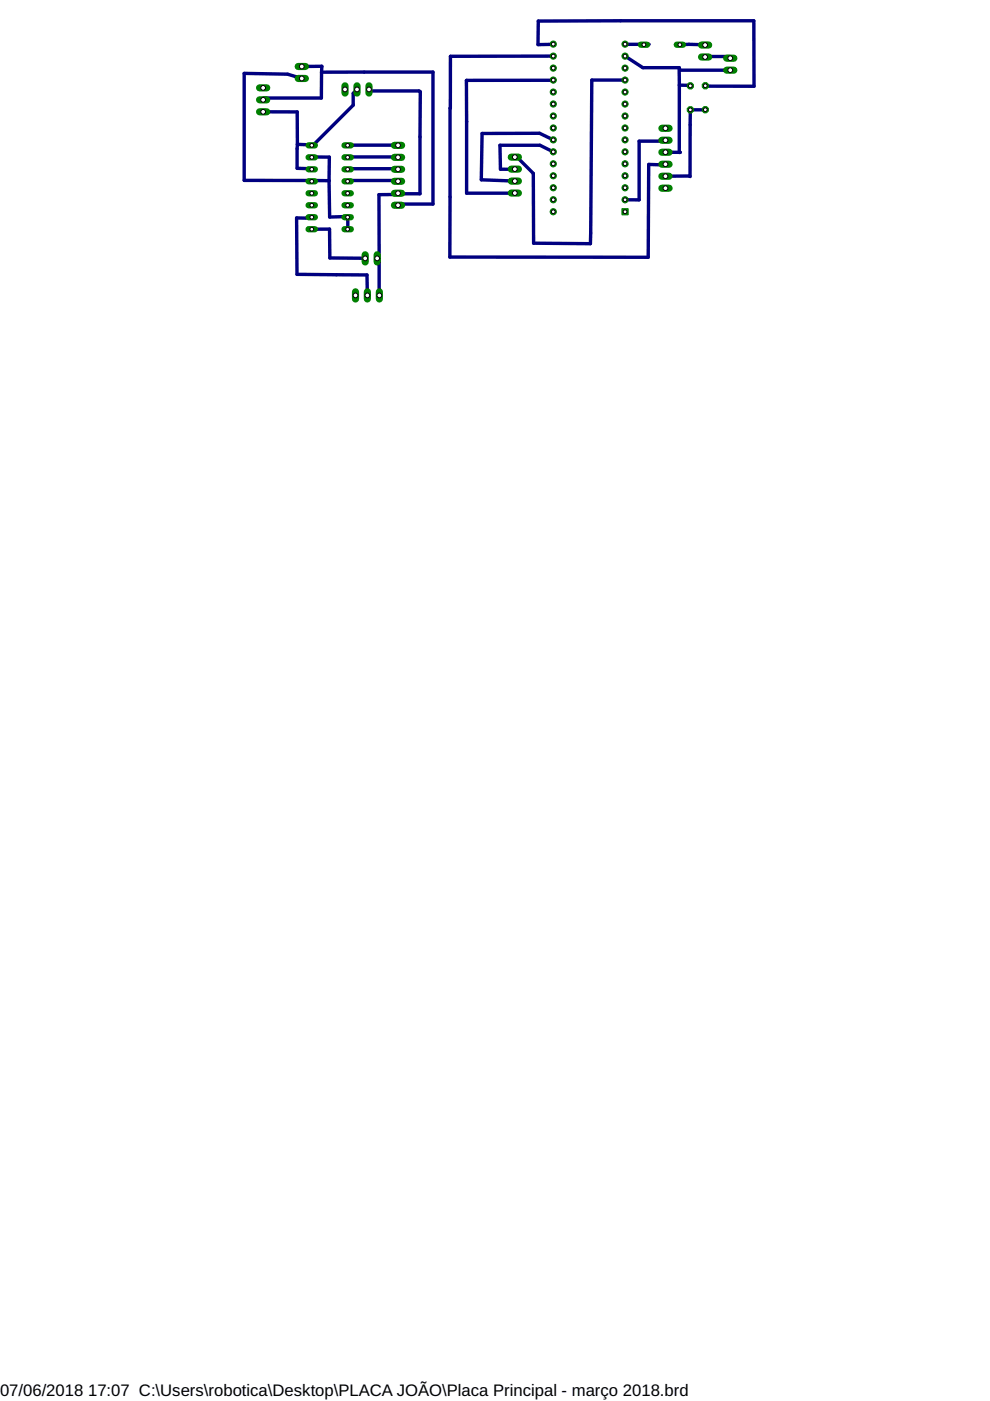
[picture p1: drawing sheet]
<svg xmlns="http://www.w3.org/2000/svg" width="210mm" height="297mm" viewBox="0 0 210 297" stroke-linecap="round" stroke-linejoin="round" font-family="sans-serif">
<defs><g id="words">
<g font-size="3.5">
<text x="0" y="296">07/06/2018</text>
<text x="18.7" y="296">17:07 C:\Users\robotica\Desktop\PLACA JOÃO\Placa Principal - março 2018.brd</text>
</g>
</g></defs>
<g fill="none" stroke="#000080" stroke-width=".72">
<path d="M64 14.1h4.2v1.2M64 16.6l-3-.9-9.2-.1v22.6l14.1 .1 .2 .1 .3-.1h3.4M68.2 15.3l-.1 5.5h-12.2l-.1 .4M68.2 15.3h23.6v28h-7.2l-.2 .2M75.7 19l-.8 .8v2.5l-8.5 8.5-3.3-.2M78.2 19l.2 .3h10.4l.3 .2-.1 21.6h-4.6v-.1l-.3 .2-3.8 .1 .1 13.5h-.4l.4 .5v7.9v-.6M117.3 9.4h.1l-3.3 .1v-5l45.7-.1 .1 13.9-10.4-.1M117.3 11.9h-21.8l-.1 42.6h42l.1-19.6h2.6l1-.1M117.3 17h.1h-18.5v24l10.3-.1M132.5 17h-7l-.3 34.7-12.1-.1v-14.8l-3.5-3.5h-.4M132.5 11.9l3.8 2.5h7.7M132.5 9.4h5.1l-1.1 .1"/>
<path d="M144 14.4v3.7M144 14.4l.1 .5h10.7M144 18.1l2.4 .1M144 18.1v14.2h.2h-3.1M144.1 9.5l2-.1 3.4 .1M149.5 12.1l5.2-.1 .1 .3M55.8 23.7h7.2l.1 6.9M63.1 30.6l-.1 5.1 2.9 .1 .2 .1M66.1 33.4l3.7-.1v5M69.8 38.3l.1 7.7 3.8-.1v2.7M73.7 30.8h10.7M73.7 38.4l.2-.1h10.2l.3 .1"/>
<path d="M73.7 35.9l.2-.1h10.2l.3 .1M73.7 33.4h10.7M117.3 32.2l-2.8-1.4h-8.5l.1 5.1h3.2h-.1M117.3 29.7l-2.9-1.4h-12.2l-.2 9.8 7.3 .3h-.1M141.1 29.7l-.9 .2h-4.7v12.5h-3M149.5 23.3v.3l.2-.3h-3.3l-.1 14.1h-5.2M66.1 48.6h3.8v6.1l7.5 .1M66.1 46.1l-.2 .2-3-.1 .1 12 14.8 .1 .1 4.3"/>
</g>
<circle cx="146.4" cy="23.3" r=".71" fill="#008000" stroke="#008000" stroke-width=".21"/>
<circle cx="146.4" cy="23.3" r=".4" fill="#fff" stroke="#000" stroke-width=".21"/>
<circle cx="146.4" cy="18.2" r=".71" fill="#008000" stroke="#008000" stroke-width=".21"/>
<circle cx="146.4" cy="18.2" r=".4" fill="#fff" stroke="#000" stroke-width=".21"/>
<circle cx="149.5" cy="23.3" r=".71" fill="#008000" stroke="#008000" stroke-width=".21"/>
<circle cx="149.5" cy="23.3" r=".4" fill="#fff" stroke="#000" stroke-width=".21"/>
<circle cx="149.5" cy="18.2" r=".71" fill="#008000" stroke="#008000" stroke-width=".21"/>
<circle cx="149.5" cy="18.2" r=".4" fill="#fff" stroke="#000" stroke-width=".21"/>
<path d="M63.2 16.6h1.5" fill="none" stroke="#008000" stroke-width="1.5"/>
<circle cx="64" cy="16.6" r=".51" fill="#fff" stroke="#000" stroke-width=".21"/>
<path d="M63.2 14.1h1.5" fill="none" stroke="#008000" stroke-width="1.5"/>
<circle cx="64" cy="14.1" r=".51" fill="#fff" stroke="#000" stroke-width=".21"/>
<path d="M131.9 44.2h1.3v1.4h-1.3z" fill="#008000" stroke="#008000" stroke-width=".21"/>
<circle cx="132.5" cy="44.9" r=".4" fill="#fff" stroke="#000" stroke-width=".21"/>
<circle cx="132.5" cy="42.4" r=".66" fill="#008000" stroke="#008000" stroke-width=".21"/>
<circle cx="132.5" cy="42.4" r=".4" fill="#fff" stroke="#000" stroke-width=".21"/>
<circle cx="132.5" cy="39.8" r=".66" fill="#008000" stroke="#008000" stroke-width=".21"/>
<circle cx="132.5" cy="39.8" r=".4" fill="#fff" stroke="#000" stroke-width=".21"/>
<circle cx="132.5" cy="37.3" r=".66" fill="#008000" stroke="#008000" stroke-width=".21"/>
<circle cx="132.5" cy="37.3" r=".4" fill="#fff" stroke="#000" stroke-width=".21"/>
<circle cx="132.5" cy="34.7" r=".66" fill="#008000" stroke="#008000" stroke-width=".21"/>
<circle cx="132.5" cy="34.7" r=".4" fill="#fff" stroke="#000" stroke-width=".21"/>
<circle cx="132.5" cy="32.2" r=".66" fill="#008000" stroke="#008000" stroke-width=".21"/>
<circle cx="132.5" cy="32.2" r=".4" fill="#fff" stroke="#000" stroke-width=".21"/>
<circle cx="132.5" cy="29.7" r=".66" fill="#008000" stroke="#008000" stroke-width=".21"/>
<circle cx="132.5" cy="29.7" r=".4" fill="#fff" stroke="#000" stroke-width=".21"/>
<circle cx="132.5" cy="27.1" r=".66" fill="#008000" stroke="#008000" stroke-width=".21"/>
<circle cx="132.5" cy="27.1" r=".4" fill="#fff" stroke="#000" stroke-width=".21"/>
<circle cx="132.5" cy="24.6" r=".66" fill="#008000" stroke="#008000" stroke-width=".21"/>
<circle cx="132.5" cy="24.6" r=".4" fill="#fff" stroke="#000" stroke-width=".21"/>
<circle cx="132.5" cy="22.1" r=".66" fill="#008000" stroke="#008000" stroke-width=".21"/>
<circle cx="132.5" cy="22.1" r=".4" fill="#fff" stroke="#000" stroke-width=".21"/>
<circle cx="132.5" cy="19.5" r=".66" fill="#008000" stroke="#008000" stroke-width=".21"/>
<circle cx="132.5" cy="19.5" r=".4" fill="#fff" stroke="#000" stroke-width=".21"/>
<circle cx="132.5" cy="17" r=".66" fill="#008000" stroke="#008000" stroke-width=".21"/>
<circle cx="132.5" cy="17" r=".4" fill="#fff" stroke="#000" stroke-width=".21"/>
<circle cx="132.5" cy="14.4" r=".66" fill="#008000" stroke="#008000" stroke-width=".21"/>
<circle cx="132.5" cy="14.4" r=".4" fill="#fff" stroke="#000" stroke-width=".21"/>
<circle cx="132.5" cy="11.9" r=".66" fill="#008000" stroke="#008000" stroke-width=".21"/>
<circle cx="132.5" cy="11.9" r=".4" fill="#fff" stroke="#000" stroke-width=".21"/>
<circle cx="132.5" cy="9.4" r=".66" fill="#008000" stroke="#008000" stroke-width=".21"/>
<circle cx="132.5" cy="9.4" r=".4" fill="#fff" stroke="#000" stroke-width=".21"/>
<circle cx="117.3" cy="9.4" r=".66" fill="#008000" stroke="#008000" stroke-width=".21"/>
<circle cx="117.3" cy="9.4" r=".4" fill="#fff" stroke="#000" stroke-width=".21"/>
<circle cx="117.3" cy="11.9" r=".66" fill="#008000" stroke="#008000" stroke-width=".21"/>
<circle cx="117.3" cy="11.9" r=".4" fill="#fff" stroke="#000" stroke-width=".21"/>
<circle cx="117.3" cy="14.4" r=".66" fill="#008000" stroke="#008000" stroke-width=".21"/>
<circle cx="117.3" cy="14.4" r=".4" fill="#fff" stroke="#000" stroke-width=".21"/>
<circle cx="117.3" cy="17" r=".66" fill="#008000" stroke="#008000" stroke-width=".21"/>
<circle cx="117.3" cy="17" r=".4" fill="#fff" stroke="#000" stroke-width=".21"/>
<circle cx="117.3" cy="19.5" r=".66" fill="#008000" stroke="#008000" stroke-width=".21"/>
<circle cx="117.3" cy="19.5" r=".4" fill="#fff" stroke="#000" stroke-width=".21"/>
<circle cx="117.3" cy="22.1" r=".66" fill="#008000" stroke="#008000" stroke-width=".21"/>
<circle cx="117.3" cy="22.1" r=".4" fill="#fff" stroke="#000" stroke-width=".21"/>
<circle cx="117.3" cy="24.6" r=".66" fill="#008000" stroke="#008000" stroke-width=".21"/>
<circle cx="117.3" cy="24.6" r=".4" fill="#fff" stroke="#000" stroke-width=".21"/>
<circle cx="117.3" cy="27.1" r=".66" fill="#008000" stroke="#008000" stroke-width=".21"/>
<circle cx="117.3" cy="27.1" r=".4" fill="#fff" stroke="#000" stroke-width=".21"/>
<circle cx="117.3" cy="29.7" r=".66" fill="#008000" stroke="#008000" stroke-width=".21"/>
<circle cx="117.3" cy="29.7" r=".4" fill="#fff" stroke="#000" stroke-width=".21"/>
<circle cx="117.3" cy="32.2" r=".66" fill="#008000" stroke="#008000" stroke-width=".21"/>
<circle cx="117.3" cy="32.2" r=".4" fill="#fff" stroke="#000" stroke-width=".21"/>
<circle cx="117.3" cy="34.7" r=".66" fill="#008000" stroke="#008000" stroke-width=".21"/>
<circle cx="117.3" cy="34.7" r=".4" fill="#fff" stroke="#000" stroke-width=".21"/>
<circle cx="117.3" cy="37.3" r=".66" fill="#008000" stroke="#008000" stroke-width=".21"/>
<circle cx="117.3" cy="37.3" r=".4" fill="#fff" stroke="#000" stroke-width=".21"/>
<circle cx="117.3" cy="39.8" r=".66" fill="#008000" stroke="#008000" stroke-width=".21"/>
<circle cx="117.3" cy="39.8" r=".4" fill="#fff" stroke="#000" stroke-width=".21"/>
<circle cx="117.3" cy="42.4" r=".66" fill="#008000" stroke="#008000" stroke-width=".21"/>
<circle cx="117.3" cy="42.4" r=".4" fill="#fff" stroke="#000" stroke-width=".21"/>
<circle cx="117.3" cy="44.9" r=".66" fill="#008000" stroke="#008000" stroke-width=".21"/>
<circle cx="117.3" cy="44.9" r=".4" fill="#fff" stroke="#000" stroke-width=".21"/>
<path d="M154.1 14.9h1.5" fill="none" stroke="#008000" stroke-width="1.5"/>
<circle cx="154.8" cy="14.9" r=".51" fill="#fff" stroke="#000" stroke-width=".21"/>
<path d="M154.1 12.3h1.5" fill="none" stroke="#008000" stroke-width="1.5"/>
<circle cx="154.8" cy="12.3" r=".51" fill="#fff" stroke="#000" stroke-width=".21"/>
<path d="M148.7 9.5h1.6" fill="none" stroke="#008000" stroke-width="1.5"/>
<circle cx="149.5" cy="9.5" r=".51" fill="#fff" stroke="#000" stroke-width=".21"/>
<path d="M148.7 12.1h1.6" fill="none" stroke="#008000" stroke-width="1.5"/>
<circle cx="149.5" cy="12.1" r=".51" fill="#fff" stroke="#000" stroke-width=".21"/>
<path d="M135.9 9.5h1.3" fill="none" stroke="#008000" stroke-width="1.3"/>
<circle cx="136.5" cy="9.5" r=".4" fill="#fff" stroke="#000" stroke-width=".21"/>
<path d="M143.5 9.5h1.3" fill="none" stroke="#008000" stroke-width="1.3"/>
<circle cx="144.1" cy="9.5" r=".4" fill="#fff" stroke="#000" stroke-width=".21"/>
<path d="M83.6 43.5h1.6" fill="none" stroke="#008000" stroke-width="1.5"/>
<circle cx="84.4" cy="43.5" r=".51" fill="#fff" stroke="#000" stroke-width=".21"/>
<path d="M83.6 41h1.6" fill="none" stroke="#008000" stroke-width="1.5"/>
<circle cx="84.4" cy="41" r=".51" fill="#fff" stroke="#000" stroke-width=".21"/>
<path d="M83.6 38.4h1.6" fill="none" stroke="#008000" stroke-width="1.5"/>
<circle cx="84.4" cy="38.4" r=".51" fill="#fff" stroke="#000" stroke-width=".21"/>
<path d="M83.6 35.9h1.6" fill="none" stroke="#008000" stroke-width="1.5"/>
<circle cx="84.4" cy="35.9" r=".51" fill="#fff" stroke="#000" stroke-width=".21"/>
<path d="M83.6 33.4h1.6" fill="none" stroke="#008000" stroke-width="1.5"/>
<circle cx="84.4" cy="33.4" r=".51" fill="#fff" stroke="#000" stroke-width=".21"/>
<path d="M83.6 30.8h1.6" fill="none" stroke="#008000" stroke-width="1.5"/>
<circle cx="84.4" cy="30.8" r=".51" fill="#fff" stroke="#000" stroke-width=".21"/>
<path d="M108.4 40.9h1.5" fill="none" stroke="#008000" stroke-width="1.5"/>
<circle cx="109.2" cy="40.9" r=".51" fill="#fff" stroke="#000" stroke-width=".21"/>
<path d="M108.4 38.4h1.5" fill="none" stroke="#008000" stroke-width="1.5"/>
<circle cx="109.2" cy="38.4" r=".51" fill="#fff" stroke="#000" stroke-width=".21"/>
<path d="M108.4 35.9h1.5" fill="none" stroke="#008000" stroke-width="1.5"/>
<circle cx="109.2" cy="35.9" r=".51" fill="#fff" stroke="#000" stroke-width=".21"/>
<path d="M108.4 33.3h1.5" fill="none" stroke="#008000" stroke-width="1.5"/>
<circle cx="109.2" cy="33.3" r=".51" fill="#fff" stroke="#000" stroke-width=".21"/>
<path d="M140.3 39.9h1.6" fill="none" stroke="#008000" stroke-width="1.5"/>
<circle cx="141.1" cy="39.9" r=".51" fill="#fff" stroke="#000" stroke-width=".21"/>
<path d="M140.3 37.4h1.6" fill="none" stroke="#008000" stroke-width="1.5"/>
<circle cx="141.1" cy="37.4" r=".51" fill="#fff" stroke="#000" stroke-width=".21"/>
<path d="M140.3 34.8h1.6" fill="none" stroke="#008000" stroke-width="1.5"/>
<circle cx="141.1" cy="34.8" r=".51" fill="#fff" stroke="#000" stroke-width=".21"/>
<path d="M140.3 32.3h1.6" fill="none" stroke="#008000" stroke-width="1.5"/>
<circle cx="141.1" cy="32.3" r=".51" fill="#fff" stroke="#000" stroke-width=".21"/>
<path d="M140.3 29.7h1.6" fill="none" stroke="#008000" stroke-width="1.5"/>
<circle cx="141.1" cy="29.7" r=".51" fill="#fff" stroke="#000" stroke-width=".21"/>
<path d="M140.3 27.2h1.6" fill="none" stroke="#008000" stroke-width="1.5"/>
<circle cx="141.1" cy="27.2" r=".51" fill="#fff" stroke="#000" stroke-width=".21"/>
<path d="M65.4 30.8h1.4" fill="none" stroke="#008000" stroke-width="1.3"/>
<circle cx="66.1" cy="30.8" r=".4" fill="#fff" stroke="#000" stroke-width=".21"/>
<path d="M65.4 33.4h1.4" fill="none" stroke="#008000" stroke-width="1.3"/>
<circle cx="66.1" cy="33.4" r=".4" fill="#fff" stroke="#000" stroke-width=".21"/>
<path d="M65.4 46.1h1.4" fill="none" stroke="#008000" stroke-width="1.3"/>
<circle cx="66.1" cy="46.1" r=".4" fill="#fff" stroke="#000" stroke-width=".21"/>
<path d="M65.4 48.6h1.4" fill="none" stroke="#008000" stroke-width="1.3"/>
<circle cx="66.1" cy="48.6" r=".4" fill="#fff" stroke="#000" stroke-width=".21"/>
<path d="M65.4 35.9h1.4" fill="none" stroke="#008000" stroke-width="1.3"/>
<circle cx="66.1" cy="35.9" r=".4" fill="#fff" stroke="#000" stroke-width=".21"/>
<path d="M65.4 38.4h1.4" fill="none" stroke="#008000" stroke-width="1.3"/>
<circle cx="66.1" cy="38.4" r=".4" fill="#fff" stroke="#000" stroke-width=".21"/>
<path d="M65.4 43.5h1.4" fill="none" stroke="#008000" stroke-width="1.3"/>
<circle cx="66.1" cy="43.5" r=".4" fill="#fff" stroke="#000" stroke-width=".21"/>
<path d="M65.4 41h1.4" fill="none" stroke="#008000" stroke-width="1.3"/>
<circle cx="66.1" cy="41" r=".4" fill="#fff" stroke="#000" stroke-width=".21"/>
<path d="M73 48.6h1.4" fill="none" stroke="#008000" stroke-width="1.3"/>
<circle cx="73.7" cy="48.6" r=".4" fill="#fff" stroke="#000" stroke-width=".21"/>
<path d="M73 46.1h1.4" fill="none" stroke="#008000" stroke-width="1.3"/>
<circle cx="73.7" cy="46.1" r=".4" fill="#fff" stroke="#000" stroke-width=".21"/>
<path d="M73 43.5h1.4" fill="none" stroke="#008000" stroke-width="1.3"/>
<circle cx="73.7" cy="43.5" r=".4" fill="#fff" stroke="#000" stroke-width=".21"/>
<path d="M73 41h1.4" fill="none" stroke="#008000" stroke-width="1.3"/>
<circle cx="73.7" cy="41" r=".4" fill="#fff" stroke="#000" stroke-width=".21"/>
<path d="M73 38.4h1.4" fill="none" stroke="#008000" stroke-width="1.3"/>
<circle cx="73.7" cy="38.4" r=".4" fill="#fff" stroke="#000" stroke-width=".21"/>
<path d="M73 35.9h1.4" fill="none" stroke="#008000" stroke-width="1.3"/>
<circle cx="73.7" cy="35.9" r=".4" fill="#fff" stroke="#000" stroke-width=".21"/>
<path d="M73 33.4h1.4" fill="none" stroke="#008000" stroke-width="1.3"/>
<circle cx="73.7" cy="33.4" r=".4" fill="#fff" stroke="#000" stroke-width=".21"/>
<path d="M73 30.8h1.4" fill="none" stroke="#008000" stroke-width="1.3"/>
<circle cx="73.7" cy="30.8" r=".4" fill="#fff" stroke="#000" stroke-width=".21"/>
<path d="M55 23.7h1.6" fill="none" stroke="#008000" stroke-width="1.5"/>
<circle cx="55.8" cy="23.7" r=".51" fill="#fff" stroke="#000" stroke-width=".21"/>
<path d="M55 21.2h1.6" fill="none" stroke="#008000" stroke-width="1.5"/>
<circle cx="55.8" cy="21.2" r=".51" fill="#fff" stroke="#000" stroke-width=".21"/>
<path d="M55 18.6h1.6" fill="none" stroke="#008000" stroke-width="1.5"/>
<circle cx="55.8" cy="18.6" r=".51" fill="#fff" stroke="#000" stroke-width=".21"/>
<path d="M78.2 18.2v1.5" fill="none" stroke="#008000" stroke-width="1.5"/>
<circle cx="78.2" cy="19" r=".51" fill="#fff" stroke="#000" stroke-width=".21"/>
<path d="M75.7 18.2v1.5" fill="none" stroke="#008000" stroke-width="1.5"/>
<circle cx="75.7" cy="19" r=".51" fill="#fff" stroke="#000" stroke-width=".21"/>
<path d="M73.2 18.2v1.5" fill="none" stroke="#008000" stroke-width="1.5"/>
<circle cx="73.2" cy="19" r=".51" fill="#fff" stroke="#000" stroke-width=".21"/>
<path d="M80.4 61.9v1.5" fill="none" stroke="#008000" stroke-width="1.5"/>
<circle cx="80.4" cy="62.6" r=".51" fill="#fff" stroke="#000" stroke-width=".21"/>
<path d="M77.9 61.9v1.5" fill="none" stroke="#008000" stroke-width="1.5"/>
<circle cx="77.9" cy="62.6" r=".51" fill="#fff" stroke="#000" stroke-width=".21"/>
<path d="M75.4 61.9v1.5" fill="none" stroke="#008000" stroke-width="1.5"/>
<circle cx="75.4" cy="62.6" r=".51" fill="#fff" stroke="#000" stroke-width=".21"/>
<path d="M80 54v1.5" fill="none" stroke="#008000" stroke-width="1.5"/>
<circle cx="80" cy="54.8" r=".51" fill="#fff" stroke="#000" stroke-width=".21"/>
<path d="M77.4 54v1.5" fill="none" stroke="#008000" stroke-width="1.5"/>
<circle cx="77.4" cy="54.8" r=".51" fill="#fff" stroke="#000" stroke-width=".21"/>
<use href="#words"/>
</svg>
